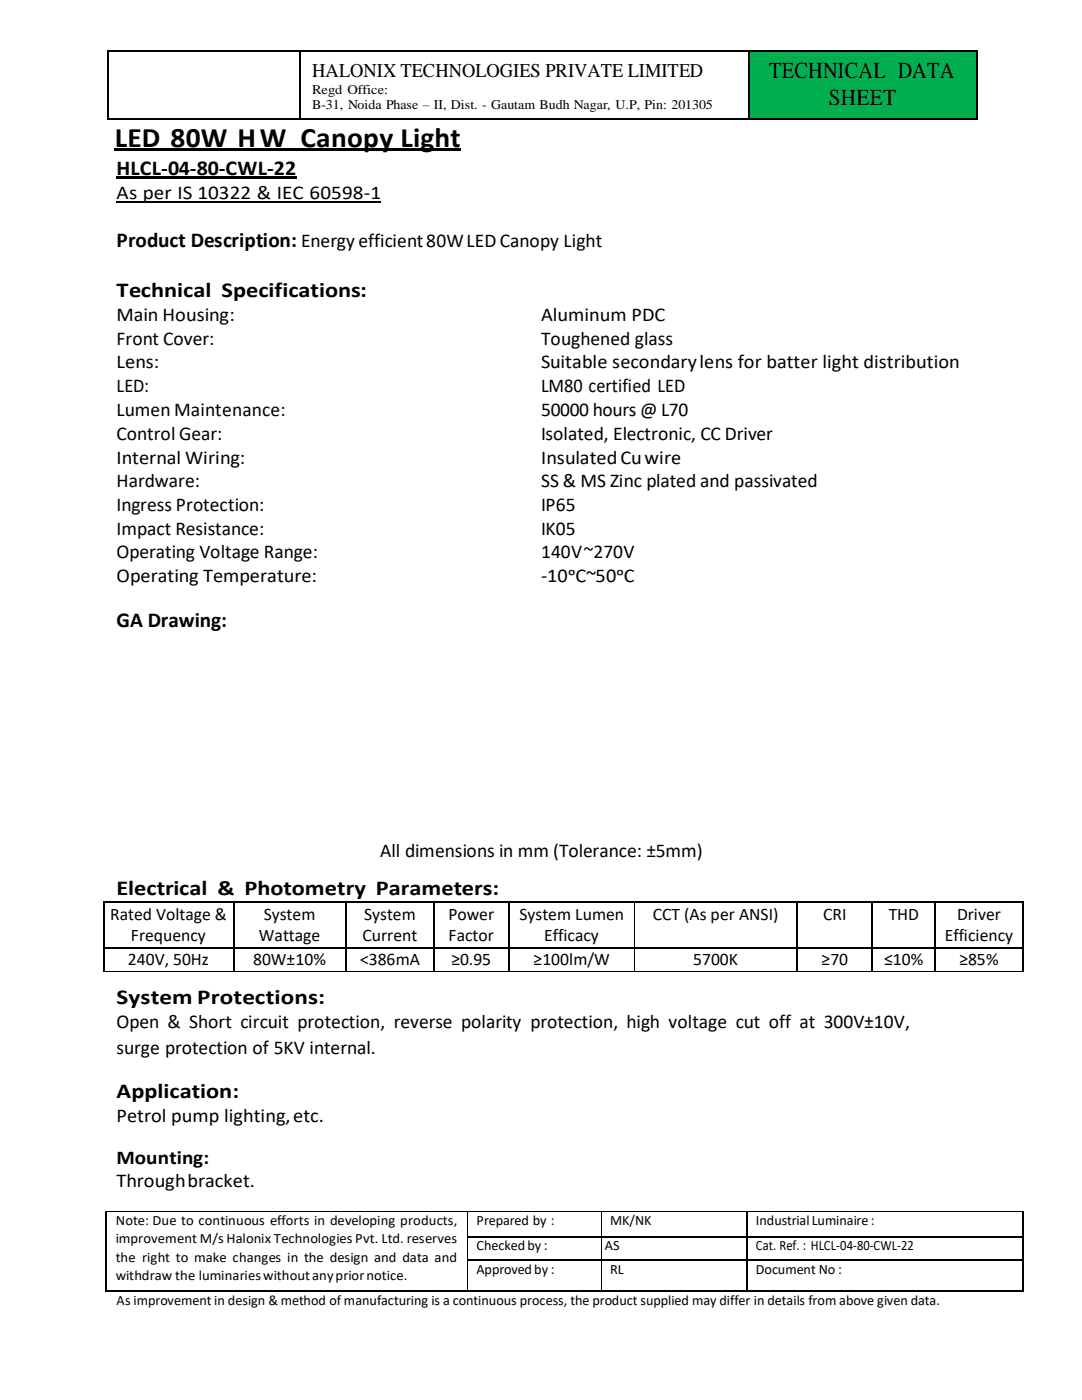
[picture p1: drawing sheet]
<svg xmlns="http://www.w3.org/2000/svg" width="216mm" height="279mm" viewBox="0 0 216 279" stroke-linecap="round" stroke-linejoin="round" font-family="sans-serif">
<defs><g id="words">
<text font-size="5.6" x="22.9" y="29.3">LED 80W HW Canopy Light</text>
<g font-size="4.6">
<text x="153.5" y="15.6">TECHNICAL DATA</text>
<text x="165.4" y="21">SHEET</text>
</g>
<g font-size="4.2">
<text x="23.2" y="34.9">HLCL-04-80-CWL-22</text>
<text x="23.2" y="49.4">Product Description: Energyefficient80WLEDCanopy Light</text>
<text x="23.2" y="59.3">Technical Specifications:</text>
<text x="23.2" y="125.2">GA Drawing:</text>
<text x="23.2" y="178.6">Electrical &amp; Photometry Parameters:</text>
<text x="23.2" y="200.4">System Protections:</text>
<text x="23.2" y="219.2">Application:</text>
</g>
<g font-size="3.9">
<text x="62.3" y="15.3">HALONIX TECHNOLOGIES PRIVATE LIMITED</text>
<text x="23.2" y="39.7">As per IS 10322 &amp; IEC 60598-1</text>
<text x="23.2" y="64.1">Main Housing:</text>
<text x="108" y="64.1">Aluminum PDC</text>
<text x="23.2" y="68.8">Front Cover:</text>
<text x="108" y="68.8">Toughened glass</text>
<text x="23.2" y="73.5">Lens:</text>
<text x="108" y="73.5">Suitable secondarylens for batter light distribution</text>
<text x="23.2" y="78.3">LED:</text>
<text x="23.2" y="83">Lumen Maintenance:</text>
<text x="108" y="78.3">LM80 certified LED</text>
<text x="108" y="83">50000 hours @ L70</text>
<text x="23.2" y="87.8">Control Gear:</text>
<text x="108" y="87.8">Isolated, Electronic, CC Driver</text>
<text x="23.2" y="92.5">Internal Wiring:</text>
<text x="108" y="92.5">InsulatedCuwire</text>
<text x="23.2" y="97.3">Hardware:</text>
<text x="23.2" y="102">Ingress Protection:</text>
<text x="108" y="97.3">SS &amp; MS Zinc plated and passivated</text>
<text x="108" y="102">IP65</text>
<text x="23.2" y="106.7">Impact Resistance:</text>
<text x="108" y="106.7">IK05</text>
<text x="23.2" y="111.4">Operating Voltage Range:</text>
<text x="108" y="111.4">140V~270V</text>
<text x="23.2" y="116.2">Operating Temperature:</text>
<text x="108" y="116.2">-10ᵒC~50ᵒC</text>
<text x="75.9" y="171.1">All dimensions in mm (Tolerance: ±5mm)</text>
<text x="23.2" y="205.2">Open &amp; Short circuit protection, reverse polarity protection, high voltage cut off at 300V±10V,</text>
<text x="23.2" y="210.3">surge protection of 5KV internal.</text>
<text x="23.2" y="224">Petrol pump lighting,etc.</text>
<text x="23.2" y="232.3">Mounting:</text>
<text x="23.2" y="237">Throughbracket.</text>
</g>
<g font-size="3.5">
<text x="22" y="183.5">Rated Voltage &amp;</text>
<text x="52.6" y="183.5">System</text>
<text x="72.7" y="183.5">System</text>
<text x="89.5" y="183.5">Power</text>
<text x="103.6" y="183.5">System Lumen</text>
<text x="130.3" y="183.5">CCT (As per ANSI)</text>
<text x="164.2" y="183.5">CRI</text>
<text x="177.3" y="183.5">THD</text>
<text x="191" y="183.5">Driver</text>
<text x="26.1" y="187.8">Frequency</text>
<text x="51.7" y="187.8">Wattage</text>
<text x="72.3" y="187.8">Current</text>
<text x="89.5" y="187.8">Factor</text>
<text x="108.6" y="187.8">Efficacy</text>
<text x="188.5" y="187.8">Efficiency</text>
<text x="25.5" y="192.6">240V, 50Hz</text>
<text x="50.5" y="192.6">80W±10%</text>
<text x="71.9" y="192.6">&lt;386mA</text>
<text x="90.1" y="192.6">≥0.95</text>
<text x="106.5" y="192.6">≥100lm/W</text>
<text x="138.3" y="192.6">5700K</text>
<text x="163.9" y="192.6">≥70</text>
<text x="176.4" y="192.6">≤10%</text>
<text x="191.4" y="192.6">≥85%</text>
</g>
<g font-size="2.8">
<text x="23.1" y="244.5">Note: Due to continuous efforts in developing products,</text>
<text x="95.1" y="244.5">Prepared by :</text>
<text x="121.7" y="244.5">MK/NK</text>
<text x="150.8" y="244.5">IndustrialLuminaire:</text>
<text x="23.1" y="248.1">improvement M/s Halonix Technologies Pvt. Ltd. reserves</text>
<text x="23.1" y="251.8">the right to make changes in the design and data and</text>
<text x="95.1" y="249.5">Checkedby :</text>
<text x="120.7" y="249.5">AS</text>
<text x="150.8" y="249.5">Cat. Ref. : HLCL-04-80-CWL-22</text>
<text x="23.1" y="255.5">withdraw the luminarieswithoutanypriornotice.</text>
<text x="95.1" y="254.2">Approvedby :</text>
<text x="121.8" y="254.2">RL</text>
<text x="150.8" y="254.2">Document No :</text>
<text x="23.2" y="260.5">As improvement in design &amp; method of manufacturing is a continuous process, the product supplied may differ in details from above given data.</text>
</g>
<g font-size="2.7">
<text x="62.3" y="18.7">Regd Office:</text>
<text x="62.3" y="21.7">B-31, Noida Phase – II, Dist. - Gautam Budh Nagar, U.P, Pin: 201305</text>
</g>
</g></defs>
<g fill="#00af50">
<path d="M149.6 10.3h45.2v13.4h-45.2z" fill-rule="evenodd"/>
<path d="M149.6 10.3h45.2v6.5h-45.2z" fill-rule="evenodd"/>
<path d="M149.6 16.8h45.2v5.3h-45.2z" fill-rule="evenodd"/>
</g>
<g fill="#000">
<path d="M21.4 10.1h.2v.2h-.2z" fill-rule="evenodd"/>
<path d="M21.4 10.1h.2v.2h-.2z" fill-rule="evenodd"/>
<path d="M59.7 10.1h.3v.2h-.3z" fill-rule="evenodd"/>
<path d="M149.3 10.1h.3v.2h-.3z" fill-rule="evenodd"/>
<path d="M194.9 10.1h.2v.2h-.2z" fill-rule="evenodd"/>
<path d="M194.9 10.1h.2v.2h-.2z" fill-rule="evenodd"/>
<path d="M21.4 23.7h.2v.3h-.2z" fill-rule="evenodd"/>
<path d="M21.4 23.7h.2v.3h-.2z" fill-rule="evenodd"/>
<path d="M22.9 29.6h69.1v.6h-69.1z" fill-rule="evenodd"/>
<path d="M23.2 35.1h36v.6h-36z" fill-rule="evenodd"/>
<path d="M59.7 23.7h.3v.3h-.3z" fill-rule="evenodd"/>
<path d="M149.3 23.7h.3v.3h-.3z" fill-rule="evenodd"/>
<path d="M194.9 23.7h.2v.3h-.2z" fill-rule="evenodd"/>
<path d="M194.9 23.7h.2v.3h-.2z" fill-rule="evenodd"/>
<path d="M20.6 180h.2v.2h-.2z" fill-rule="evenodd"/>
<path d="M20.6 180h.2v.2h-.2z" fill-rule="evenodd"/>
<path d="M20.6 189h.2v.3h-.2z" fill-rule="evenodd"/>
<path d="M46.5 180h.2v.2h-.2z" fill-rule="evenodd"/>
<path d="M46.5 189h.2v.3h-.2z" fill-rule="evenodd"/>
<path d="M46.5 193.7h.2v.2h-.2z" fill-rule="evenodd"/>
<path d="M68.9 180h.2v.2h-.2z" fill-rule="evenodd"/>
<path d="M68.9 189h.2v.3h-.2z" fill-rule="evenodd"/>
<path d="M68.9 193.7h.2v.2h-.2z" fill-rule="evenodd"/>
<path d="M86.5 180h.2v.2h-.2z" fill-rule="evenodd"/>
<path d="M86.5 189h.2v.3h-.2z" fill-rule="evenodd"/>
<path d="M86.5 193.7h.1v.2h-.1z" fill-rule="evenodd"/>
<path d="M101.4 180h.3v.2h-.3z" fill-rule="evenodd"/>
<path d="M101.4 189h.3v.3h-.3z" fill-rule="evenodd"/>
<path d="M101.4 193.7h.2v.2h-.2z" fill-rule="evenodd"/>
<path d="M126.5 180h.2v.2h-.2z" fill-rule="evenodd"/>
<path d="M126.5 189h.2v.3h-.2z" fill-rule="evenodd"/>
<path d="M126.5 193.7h.2v.2h-.2z" fill-rule="evenodd"/>
<path d="M159 180h.2v.2h-.2z" fill-rule="evenodd"/>
<path d="M159 189h.2v.3h-.2z" fill-rule="evenodd"/>
<path d="M159 193.7h.2v.2h-.2z" fill-rule="evenodd"/>
<path d="M174 180h.2v.2h-.2z" fill-rule="evenodd"/>
<path d="M174 189h.2v.3h-.2z" fill-rule="evenodd"/>
<path d="M174 193.7h.2v.2h-.2z" fill-rule="evenodd"/>
<path d="M186.5 180h.2v.2h-.2z" fill-rule="evenodd"/>
<path d="M186.5 189h.2v.3h-.2z" fill-rule="evenodd"/>
<path d="M186.5 193.7h.2v.2h-.2z" fill-rule="evenodd"/>
<path d="M204 180h.2v.2h-.2z" fill-rule="evenodd"/>
<path d="M204 180h.2v.2h-.2z" fill-rule="evenodd"/>
<path d="M204 189h.2v.3h-.2z" fill-rule="evenodd"/>
<path d="M204 193.7h.2v.2h-.2z" fill-rule="evenodd"/>
<path d="M21.1 246.7h.2v.2h-.2z" fill-rule="evenodd"/>
<path d="M21.1 251.3h.2v.2h-.2z" fill-rule="evenodd"/>
<path d="M21.1 257.6h.2v.2h-.2z" fill-rule="evenodd"/>
<path d="M21.1 257.6h.2v.2h-.2z" fill-rule="evenodd"/>
<path d="M93.2 241.6h.2v.2h-.2z" fill-rule="evenodd"/>
<path d="M93.2 246.7h.2v.2h-.2z" fill-rule="evenodd"/>
<path d="M93.2 251.3h.2v.2h-.2z" fill-rule="evenodd"/>
<path d="M93.2 257.6h.2v.2h-.2z" fill-rule="evenodd"/>
<path d="M119.9 241.6h.2v.2h-.2z" fill-rule="evenodd"/>
<path d="M119.9 246.7h.2v.2h-.2z" fill-rule="evenodd"/>
<path d="M119.9 251.3h.2v.2h-.2z" fill-rule="evenodd"/>
<path d="M119.9 257.6h.2v.2h-.2z" fill-rule="evenodd"/>
<path d="M148.9 241.6h.2v.2h-.2z" fill-rule="evenodd"/>
<path d="M148.9 246.7h.2v.2h-.2z" fill-rule="evenodd"/>
<path d="M148.9 251.3h.2v.2h-.2z" fill-rule="evenodd"/>
<path d="M148.9 257.6h.2v.2h-.2z" fill-rule="evenodd"/>
<path d="M204 241.6h.2v.2h-.2z" fill-rule="evenodd"/>
<path d="M204 246.7h.2v.2h-.2z" fill-rule="evenodd"/>
<path d="M204 251.3h.2v.2h-.2z" fill-rule="evenodd"/>
<path d="M204 257.6h.2v.2h-.2z" fill-rule="evenodd"/>
<path d="M204 257.6h.2v.2h-.2z" fill-rule="evenodd"/>
</g>
<path d="M21.5 10.3v13.4M21.6 10.2h38.1M59.8 10.3v13.4M60 10.2h89.3M149.6 10.2h45.3M195 10.3v13.4M21.6 23.8h38.1M60 23.8h89.3M149.6 23.8h45.3M23.2 40.2h52.9" fill="none" stroke="#000" stroke-width=".25"/>
<path d="M149.5 10.3v13.4" fill="none" stroke="#000" stroke-width=".26"/>
<g fill="none" stroke="#000" stroke-width=".21">
<path d="M20.7 180.2v8.8M20.7 189.3v4.4M20.8 180.1h25.7M20.8 189.1h25.7M46.6 180.2v8.8M46.6 189.3v4.4M46.7 180.1h22.2M46.7 189.1h22.2M69 180.2v8.8M69 189.3v4.4M69.1 180.1h17.4M69.1 189.1h17.4"/>
<path d="M86.6 180.2v8.8M86.6 189.3v4.4M86.7 180.1h14.7M86.7 189.1h14.7M101.6 180.2v8.8M101.6 189.3v4.4M101.7 180.1h24.8M101.7 189.1h24.8M126.7 180.1h32.3M126.7 189.1h32.3M159.1 180.2v8.8M159.1 189.3v4.4"/>
<path d="M159.2 180.1h14.8M159.2 189.1h14.8M174.1 180.2v8.8M174.1 189.3v4.4M174.2 180.1h12.3M174.2 189.1h12.3M186.6 180.2v8.8M186.6 189.3v4.4M186.7 180.1h17.3M186.7 189.1h17.3M204.1 180.2v8.8M204.1 189.3v4.4"/>
<path d="M21.2 241.8v4.9M21.2 246.9v4.4M21.2 251.5v6.1M21.3 257.7h71.9M93.4 246.8h26.5M93.4 251.4h26.5M93.4 257.7h26.5M120.1 246.8h28.8M120.1 251.4h28.8M120.1 257.7h28.8M149 241.8v4.9M149 246.9v4.4"/>
<path d="M149 251.5v6.1M149.1 246.8h54.9M149.1 251.4h54.9M149.1 257.7h54.9M204.1 241.8v4.9M204.1 246.9v4.4M204.1 251.5v6.1"/>
</g>
<g fill="none" stroke="#000" stroke-width=".2">
<path d="M20.6 193.8h25.9M46.7 193.8h22.2M69.1 193.8h17.4M86.6 193.8h14.8M101.6 193.8h24.9M126.6 180.2v8.8M126.6 189.3v4.4M126.7 193.8h32.3M159.2 193.8h14.8M174.2 193.8h12.3M186.7 193.8h17.3M21.1 241.7h72.1"/>
<path d="M93.3 241.8v4.9M93.3 246.9v4.4M93.3 251.5v6.1M93.4 241.7h26.5M120 241.8v4.9M120 246.9v4.4M120 251.5v6.1M120.1 241.7h28.8M149.1 241.7h54.9"/>
</g>
<use href="#words"/>
</svg>
